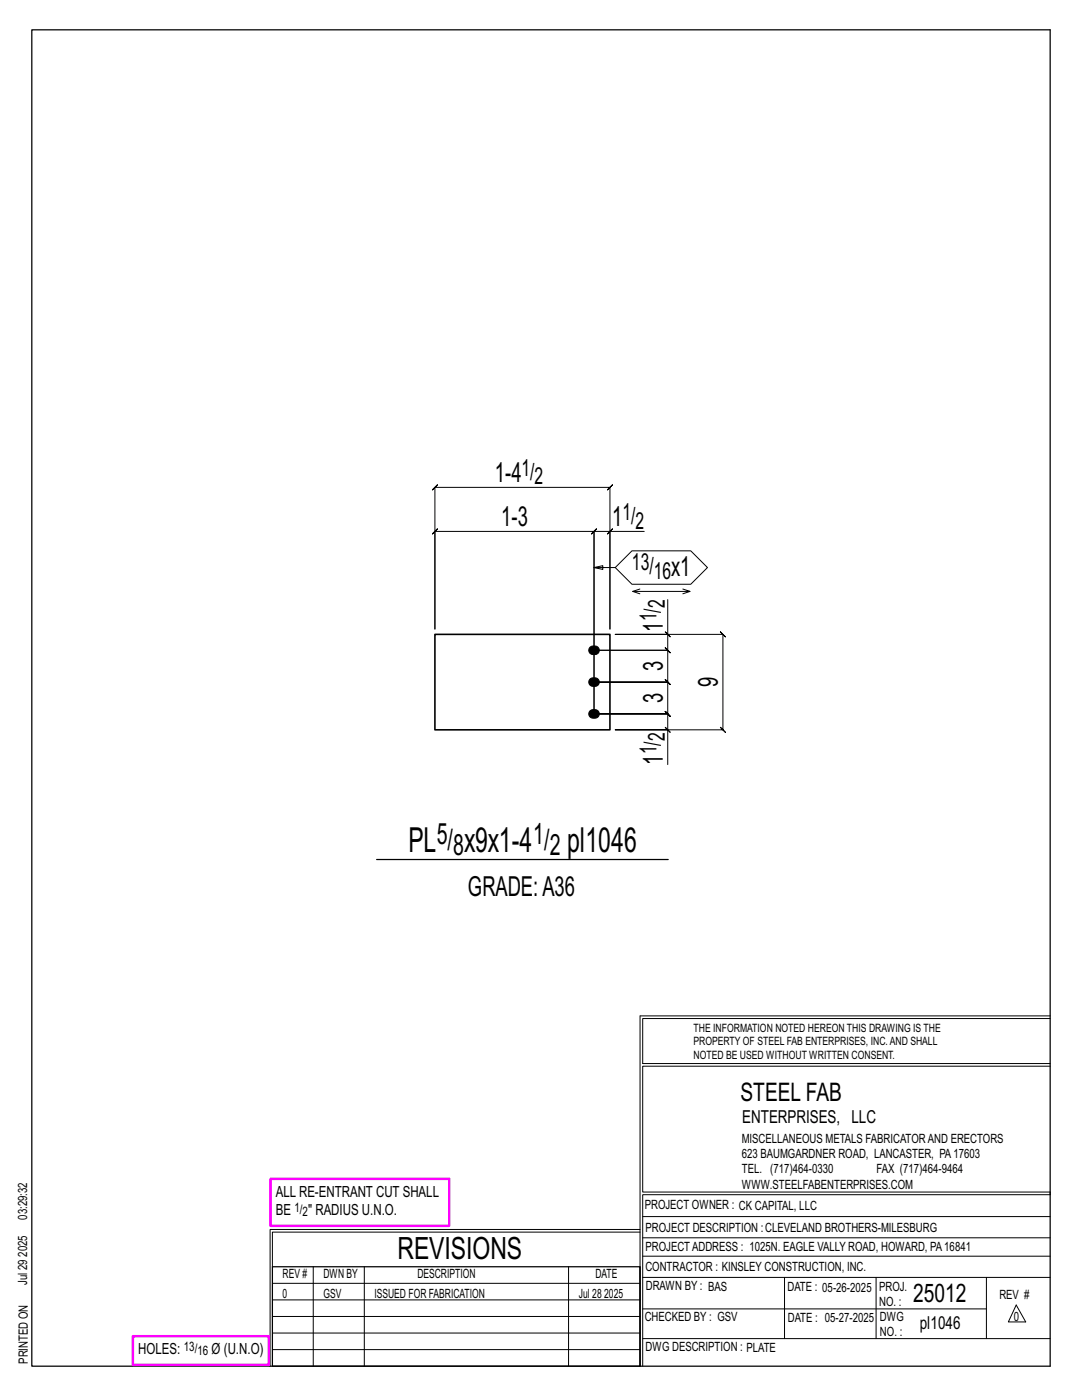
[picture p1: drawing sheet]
<svg xmlns="http://www.w3.org/2000/svg" width="216mm" height="279mm" viewBox="0 0 216 279" stroke-linecap="round" stroke-linejoin="round" font-family="sans-serif">
<defs><g id="words">
<g font-size="6.9">
<text x="81.5" y="170.1">PL</text>
<text x="92.6" y="170.1">x9x1-4</text>
<text x="113.1" y="170.1">pl1046</text>
</g>
<text font-size="6.1" x="79.3" y="251.3">REVISIONS</text>
<g font-size="5.9">
<text x="87.1" y="168.5">5/</text>
<text x="90.4" y="170.6">8</text>
<text x="106.4" y="168.5">1/</text>
<text x="109.7" y="170.6">2</text>
</g>
<g font-size="5.5">
<text x="98.7" y="96.3">1-4</text>
<text x="100" y="105.1">1-3</text>
<text x="122.1" y="105.1">1</text>
<text x="133.9" y="115">x1</text>
<text x="132.2" y="126.1" transform="rotate(-90 132.2 126.1)">1</text>
<text x="132.2" y="134" transform="rotate(-90 132.2 134)">3</text>
<text x="143.3" y="137.2" transform="rotate(-90 143.3 137.2)">9</text>
<text x="132.2" y="140.3" transform="rotate(-90 132.2 140.3)">3</text>
<text x="132.2" y="152.6" transform="rotate(-90 132.2 152.6)">1</text>
<text x="93.4" y="178.8">GRADE:A36</text>
</g>
<g font-size="5.1">
<text x="147.8" y="219.8">STEEL FAB</text>
<text x="182.2" y="259.9">25012</text>
</g>
<g font-size="4.7">
<text x="104.1" y="95">1/</text>
<text x="106.7" y="96.7">2</text>
<text x="124.2" y="103.8">1/</text>
<text x="126.8" y="105.5">2</text>
<text x="126.1" y="113.8">13/</text>
<text x="130.5" y="115.5">16</text>
<text x="131" y="124" transform="rotate(-90 131 124)">1/</text>
<text x="132.7" y="121.4" transform="rotate(-90 132.7 121.4)">2</text>
<text x="132.7" y="147.9" transform="rotate(-90 132.7 147.9)">2</text>
<text x="131" y="150.5" transform="rotate(-90 131 150.5)">1/</text>
</g>
<g font-size="3.6">
<text x="148.1" y="224.1">ENTERPRISES, LLC</text>
<text x="183.5" y="265.2">pl1046</text>
</g>
<g font-size="3.1">
<text x="55" y="238.9">ALL RE-ENTRANT CUT SHALL</text>
<text x="55" y="242.5">BE</text>
<text x="61.5" y="242.5">&quot; RADIUS U.N.O.</text>
<text x="27.6" y="270.2">HOLES:</text>
<text x="42.2" y="270.2">Ø (U.N.O)</text>
</g>
<g font-size="2.6">
<text x="58.8" y="241.8">1/</text>
<text x="60.4" y="242.7">2</text>
<text x="36.7" y="269.6">13/</text>
<text x="39.4" y="270.5">16</text>
</g>
<g font-size="2.5">
<text x="148" y="231.2">623 BAUMGARDNER ROAD, LANCASTER, PA17603</text>
<text x="148" y="228.1">MISCELLANEOUS METALS FABRICATORAND ERECTORS</text>
<text x="148" y="237.2">WWW.STEELFABENTERPRISES.COM</text>
<text x="148" y="234.2">TEL. (717)464-0330</text>
<text x="174.9" y="234.2">FAX (717)464-9464</text>
<text x="5.4" y="243.4" transform="rotate(-90 5.4 243.4)">03:29:32</text>
<text x="128.7" y="241.3">PROJECT OWNER : CK CAPITAL, LLC</text>
<text x="128.8" y="246">PROJECT DESCRIPTION :CLEVELAND BROTHERS-MILESBURG</text>
<text x="5.4" y="250.8" transform="rotate(-90 5.4 250.8)">2025</text>
<text x="128.8" y="249.7">PROJECTADDRESS : 1025N. EAGLE VALLY ROAD, HOWARD, PA16841</text>
<text x="5.4" y="256.5" transform="rotate(-90 5.4 256.5)">Jul 29</text>
<text x="56.4" y="255">REV #</text>
<text x="64.5" y="255">DWN BY</text>
<text x="83.3" y="255">DESCRIPTION</text>
<text x="118.8" y="255">DATE</text>
<text x="128.8" y="253.7">CONTRACTOR : KINSLEY CONSTRUCTION, INC.</text>
<text x="128.9" y="257.5">DRAWN BY : BAS</text>
<text x="157.1" y="257.6">DATE : 05-26-2025</text>
<text x="175.4" y="257.7">PROJ.</text>
<text x="56.4" y="259">0</text>
<text x="64.5" y="259">GSV</text>
<text x="74.7" y="259">ISSUED FOR FABRICATION</text>
<text x="115.5" y="259">Jul 28</text>
<text x="120.6" y="259">2025</text>
<text x="128.6" y="263.7">CHECKED BY : GSV</text>
<text x="157.2" y="263.7">DATE : 05-27-2025</text>
<text x="175.4" y="260.7">NO. :</text>
<text x="175.6" y="263.7">DWG</text>
<text x="199.4" y="259.2">REV #</text>
<text x="202.3" y="263.7">0</text>
<text x="128.8" y="269.7">DWG DESCRIPTION : PLATE</text>
<text x="175.6" y="266.7">NO. :</text>
<text x="5.5" y="272.2" transform="rotate(-90 5.5 272.2)">PRINTED ON</text>
</g>
<g font-size="2.3">
<text x="138.4" y="208.6">PROPERTY OF STEEL FAB ENTERPRISES, INC.AND SHALL</text>
<text x="138.4" y="205.9">THE INFORMATION NOTED HEREON THIS DRAWING IS THE</text>
<text x="138.4" y="211.3">NOTED BE USED WITHOUT WRITTEN CONSENT.</text>
</g>
</g></defs>
<g fill="none" stroke="#000" stroke-width=".2">
<path d="M118.5 113.3l1.8 .3v-.7l-1.8 .4h4.3M121.7 106.1l.5-.5-1 1zM121.7 106.1h-3.2l.5-.5-1 1 .5-.5v36.4v-36.4l.5-.5-1 1 .5-.5h-31.7l.5-.5-1 1 .5-.5v19.4v-28.2l-.5 .5 1-1-.5 .5h34.9l-.5 .5 1-1-.5 .5v28.2v-19.4h6.8M126.1 109.9h11.7l3.4 3.4-3.4 3.3h-11.7l-3.3-3.3zM127.7 117.6l-1.4 .4 1.4 .5M133.2 119.7v6.9h-10.4h21.4l-.5-.5 1 1-.5-.5v19.1l-.5-.5 1 1-.5-.5h-21.4h10.4v6.9M136.3 117.6l1.4 .4h-11.4M137.7 118l-1.4 .5M132.7 126.1l1 1zM133.2 126.6v3.2l-.5-.5 1 1-.5-.5h-14.7h14.7l-.5-.5 1 1-.5-.5v6.3l-.5-.5 1 1-.5-.5h-14.7h14.7l-.5-.5 1 1-.5-.5v6.4l-.5-.5 1 1-.5-.5h-14.7h14.7l-.5-.5 1 1-.5-.5v3.2M132.7 145.2l1 1zM127.7 202.7v70"/>
<path d="M127.7 202.7h81.8M209.5 203.3h-81.3v9h81.3M209.5 212.8h-81.3v25.1h81.3v.5h-81.3v34.3M54.4 259.4h73.3M54.4 256.1h73.3M62.5 252.8v19.9M72.7 252.8v19.9M113.4 252.8v19.9M127.7 245.4h-73.8v27.3M127.7 245.9h-73.3v6.9M128.2 242.8h81.3M128.2 254.9h81.3"/>
<path d="M128.2 250.7h81.3M128.2 247h81.3M156.5 254.9v12.2M174.8 254.9v12.2M196.8 254.9v12.2M54.4 269.3h73.3M54.4 266h73.3M54.4 262.7h73.3M128.2 261.2h68.6M128.2 267.1h81.3M202.8 260.4l1.9 3.4h-3.5z"/>
</g>
<path d="M6.3 6h203.2v266.7h-203.2zM75.2 171.5h58.1M54.4 252.8h73.3v19.9h-73.3z" fill="none" stroke="#000" stroke-width=".25"/>
<path d="M54 235.3h35.6v9.3h-35.6zM26.5 266.7h27.1v5.7h-27.1z" fill="none" stroke="#f0f" stroke-width=".5"/>
<path d="M117.7 129.2a1.01 1.01 0 0 1 1.4-.2 1.01 1.01 0 0 1 .2 1.4 1.01 1.01 0 0 1-1.3 .1 1.01 1.01 0 0 1-.3-1.3zM117.7 135.5a1.01 1.01 0 0 1 1.4-.1 1.01 1.01 0 0 1 .2 1.3 1.01 1.01 0 0 1-1.3 .2 1.01 1.01 0 0 1-.3-1.4zM117.7 141.9a1.01 1.01 0 0 1 1.4-.2 1.01 1.01 0 0 1 .2 1.4 1.01 1.01 0 0 1-1.3 .1 1.01 1.01 0 0 1-.3-1.3z" fill="#000" stroke="#000" stroke-width=".2"/>
<path d="M86.8 126.6h34.9v19.1h-34.9z" fill="none" stroke="#000" stroke-width=".32"/>
<use href="#words"/>
</svg>
